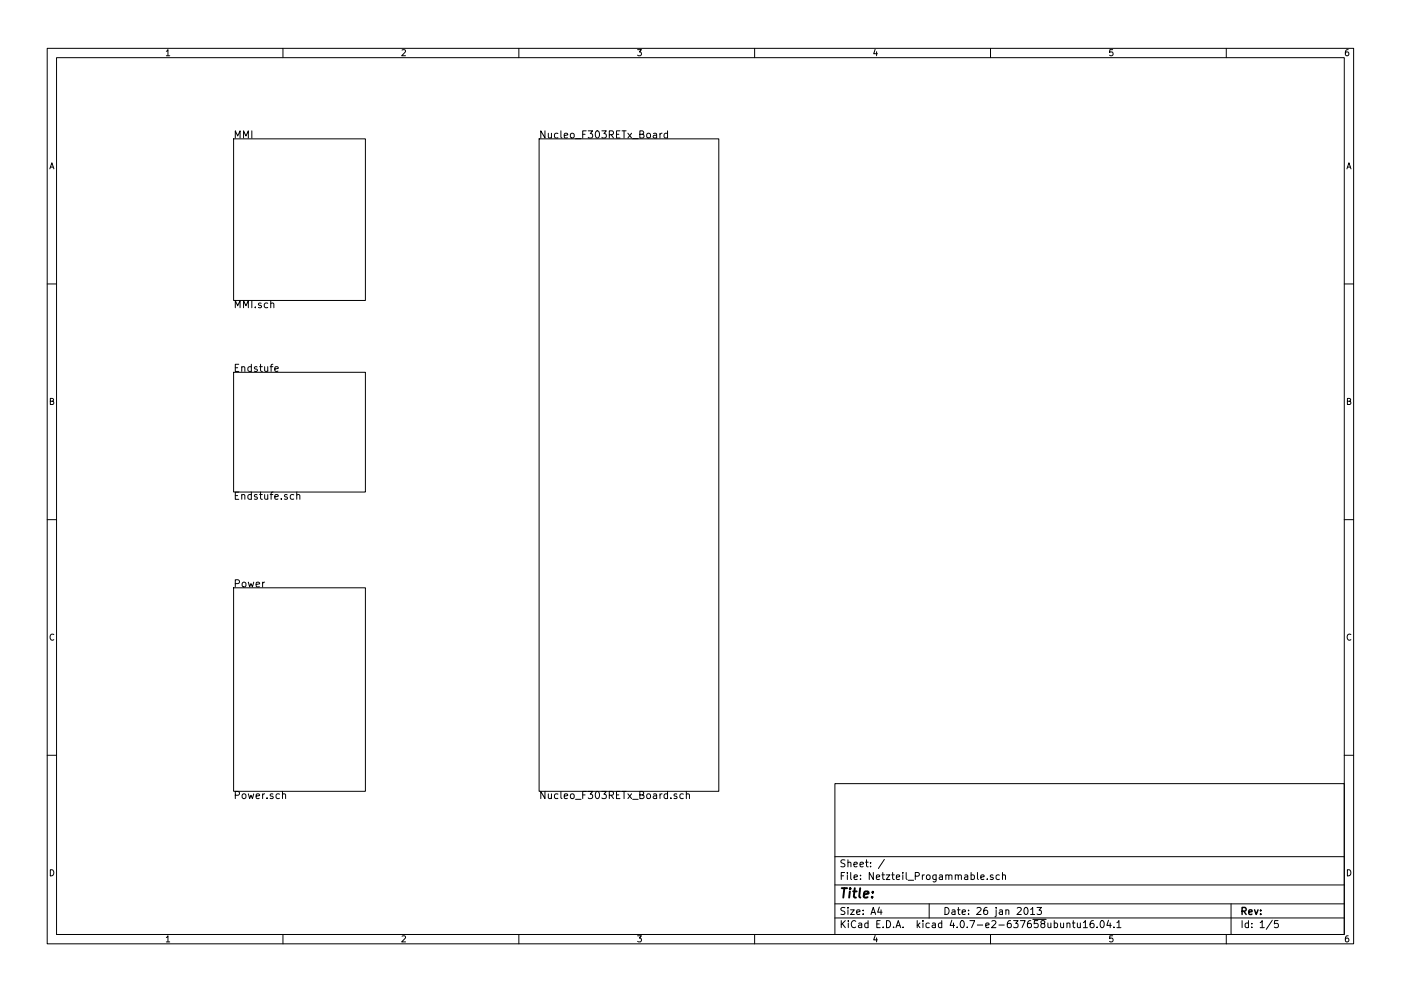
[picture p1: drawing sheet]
<svg xmlns="http://www.w3.org/2000/svg" width="297mm" height="210mm" viewBox="0 0 297 210" stroke-linecap="round" stroke-linejoin="round" font-family="sans-serif">
<g fill="none" stroke="#000" stroke-width=".21">
<path d="M10 10.3h277v189.9h-277zM12 12.2h273v186.1h-273zM35.3 10.9l.3-.4v1.3M35.3 11.8h.7M60 10.3v1.9M85.2 10.6l.5-.1 .3 .4-.8 .9h.8M110 10.3v1.9M135.2 10.5h.8l-.4 .5 .3 .1 .1 .2-.1 .4-.2 .1-.5-.1M160 10.3v1.9M185.5 10.5l-.3 .9h.8M185.9 11v.8M210 10.3v1.9"/>
<path d="M235.9 10.5h-.6v.6h.6l.1 .5-.3 .2-.4-.1M260 10.3v1.9M285.9 10.5l-.4 .1-.2 .2-.1 .8 .3 .2 .4-.1 .1-.4-.1-.2-.4-.1-.3 .3M10.6 35.8l.4-1.3 .4 1.3M10.7 35.5h.6M49.5 29.5h28v34.2h-28zM49.9 29.3v-1.5l.5 1 .5-1v1.5M51.6 29.3v-1.5l.5 1 .6-1v1.5M53.4 27.8v1.5M114.3 29.5h38.1v138.4h-38.1zM115.5 27.8v1.5l-.8-1.5v1.5M116.3 28.3v.9l.4 .1 .2-.2"/>
<path d="M116.9 28.3v1M118.3 28.3h-.4l-.3 .3 .1 .6h.6M118.9 27.8v1.3l.3 .2M119.6 28.8l.8-.2-.1-.3h-.4l-.3 .2 .1 .7h.6M121 28.4l.2-.1 .5 .1v.6l-.1 .2-.4 .1-.2-.2zM122 29.4h1.2M123.5 28.5h.6M124.3 27.8h-.8v1.5M124.7 27.8h1l-.6 .5 .6 .3-.1 .5-.3 .2-.6-.2M126.4 27.9l.2-.1a.81 .81 0 0 1 .5 .7 .81 .81 0 0 1-.5 .8l-.2-.2-.2-.4zM127.6 27.8h.9l-.5 .5 .5 .3v.5l-.3 .2-.6-.2M129.2 28.6l.7-.1 .2-.2-.1-.4-.2-.1h-.6v1.5"/>
<path d="M129.6 28.6l.5 .7M130.7 28.5h.5M131.4 27.8h-.7v1.5h.7M131.9 27.8h.8M132.3 27.8v1.5M133.1 28.3l.8 1M133.9 28.3l-.8 1M134.1 29.4h1.2M135.7 28.5l.6-.1 .2-.2-.1-.3-.7-.1v1.5h.5l.4-.3v-.2l-.4-.3M137.2 28.4l.2-.1 .4 .1 .1 .6-.1 .2-.4 .1-.2-.2zM138.6 28.3h.5l.1 1M139.2 28.6l-.6 .2a.3 .3 0 0 0 .1 .5l.5-.1"/>
<path d="M139.9 28.3v1M140.4 28.3l-.5 .3M141.5 28.3h-.4l-.3 .3 .1 .6h.6M141.5 27.8v1.5M285.6 35.8l.4-1.3 .4 1.3M285.7 35.5h.6M10 60.2h2M49.5 79h28v25.4h-28zM49.9 65.3v-1.5l.5 1.1 .5-1.1v1.5M49.9 78h.5M50.6 77.3h-.7v1.5h.7M51.3 77.9a.36 .36 0 0 1 .6 .1v.8"/>
<path d="M51.3 77.8v1M51.6 65.3v-1.5l.5 1.1 .6-1.1v1.5M53.3 77.9l-.4-.1-.3 .3 .1 .6h.6M53.3 77.3v1.5M53.4 63.8v1.5M54.1 65.1v.2M54.5 77.9l-.3-.1-.3 .2 .1 .2 .5 .2v.3h-.6M55 77.8h.6M55.2 77.3v1.3l.4 .2M55.4 64.4l-.4-.1-.2 .2 .1 .2 .5 .2v.3h-.6M56.1 77.8l.1 .9 .3 .1 .3-.1M56.8 64.4l-.5-.1-.3 .3 .2 .6h.6"/>
<path d="M56.8 77.8v1M57.3 77.8h.6M57.4 64.4h.1a.36 .36 0 0 1 .6 .1v.8M57.4 63.8v1.5M57.9 77.3l-.4 .2v1.3M58.3 78.3l.7-.1-.1-.3-.4-.1-.2 .2v.7h.6M285 60.2h2M10.7 85.1h.5l.1-.5-.6-.1v1.3h.5l.2-.4-.3-.3M285.7 85.1h.5l.1-.5-.6-.1v1.3h.5l.2-.4-.3-.3M10 110.3h2M49.9 105.2h.5M50.6 104.4h-.7v1.5h.7"/>
<path d="M51.3 105.1v-.1a.36 .36 0 0 1 .6 .2v.7M51.3 104.9v1M53.3 105l-.4-.1-.3 .3 .1 .7h.6M53.3 104.4v1.5M54.5 105l-.3-.1-.3 .3 .1 .2 .5 .1v.4h-.6M55 104.9h.6M55.2 104.4v1.3l.4 .2M56.1 104.9l.1 1h.3l.3-.1M56.8 104.9v1M57.3 104.9h.6M57.9 104.4l-.4 .2v1.3M58.3 105.4l.7-.1-.1-.3-.4-.1-.2 .3v.7h.6"/>
<path d="M59.6 105.8v.1M60.9 105l-.4-.1-.2 .3 .1 .2 .5 .1v.4h-.6M62.3 105l-.5-.1-.3 .3 .2 .7h.6M62.9 105.1l.1-.1a.36 .36 0 0 1 .6 .2v.7M62.9 104.4v1.5M285 110.3h2M11.4 134.6a.58 .58 0 0 0-.8 .6 .58 .58 0 0 0 .8 .5M49.5 124.7h28v43.2h-28zM49.9 123.8l.7-.1 .2-.2-.1-.3-.2-.2h-.6v1.5M51.4 123.7l.2-.2 .5 .2v.6l-.1 .2h-.4l-.2-.1zM52.7 123.5l.2 1 .3-.7 .3 .7 .3-1M54.3 124l.7-.1v-.3l-.5-.1-.2 .2 .1 .8h.6"/>
<path d="M55.7 123.5v1M56.1 123.5l-.4 .3M286.4 134.6a.58 .58 0 0 0-.8 .6 .58 .58 0 0 0 .8 .5M10 160.2h2M49.9 168.7h.7l.2-.3-.1-.3-.2-.2h-.6v1.5M51.5 168.5l.3-.1 .3 .3v.5l-.3 .2-.5-.2zM52.7 168.4l.2 1 .3-.7 .3 .7 .3-1M54.3 168.9l.7-.1v-.3l-.5-.1-.2 .3 .1 .7h.6M55.7 168.4v1M56.1 168.4l-.4 .3M56.6 169.3v.1M57.9 168.5l-.4-.1-.2 .3 .1 .2 .5 .1v.4h-.6"/>
<path d="M59.3 168.5l-.5-.1-.3 .3 .2 .7h.6M59.9 168.6l.1-.1a.36 .36 0 0 1 .6 .2v.7M59.9 167.9v1.5M115.5 167.9v1.5l-.8-1.5v1.5M116.3 168.4v1h.4l.2-.1M116.9 168.4v1M118.3 168.5l-.4-.1-.3 .3 .1 .7h.6M118.9 167.9v1.3l.3 .2M119.6 168.9l.8-.1-.1-.3-.4-.1-.3 .3 .1 .7h.6M121 168.6l.2-.2 .5 .2v.6l-.1 .2h-.4l-.2-.1zM122 169.6h1.2M123.5 168.7h.6"/>
<path d="M124.3 167.9h-.8v1.5M124.7 167.9h1l-.6 .6 .6 .3-.1 .5-.3 .1-.6-.1M126.4 168.1l.2-.2a.81 .81 0 0 1 .5 .8 .81 .81 0 0 1-.5 .7l-.2-.1-.2-.4zM127.6 167.9h.9l-.5 .6 .5 .3v.5l-.3 .1-.6-.1M129.2 168.7h.7l.2-.3-.1-.3-.2-.2h-.6v1.5M129.6 168.7l.5 .7M130.7 168.7h.5M131.4 167.9h-.7v1.5h.7M131.9 167.9h.8M132.3 167.9v1.5M133.1 168.4l.8 1M133.9 168.4l-.8 1"/>
<path d="M134.1 169.6h1.2M135.7 168.7l.6-.1 .2-.3-.1-.2-.7-.2v1.5h.5l.4-.2v-.3l-.4-.2M137.2 168.6l.2-.2 .4 .2 .1 .6-.1 .2h-.4l-.2-.1zM138.6 168.5h.5l.1 .9M139.2 168.8l-.6 .1a.3 .3 0 0 0 .1 .5h.5M139.9 168.4v1M140.4 168.4l-.5 .3M141.5 168.5l-.4-.1-.3 .3 .1 .7h.6M141.5 167.9v1.5M142.2 169.3v.1M143.5 168.5l-.4-.1-.2 .3 .1 .2 .5 .1v.4h-.6M144.9 168.5l-.5-.1-.3 .3 .2 .7h.6"/>
<path d="M145.5 168.6l.1-.1a.36 .36 0 0 1 .6 .2v.7M145.5 167.9v1.5M177 166.3h108v32h-108zM285 160.2h2M10.7 184.5a.65 .65 0 0 1 .7 .7 .65 .65 0 0 1-.7 .6zM35.3 198.9l.3-.4v1.3M35.3 199.8h.7M60 198.3v1.9M85.2 198.6l.5-.1 .3 .4-.8 .9h.8M110 198.3v1.9M135.2 198.5h.8l-.4 .5 .3 .1 .1 .2-.1 .4-.2 .1-.5-.1M160 198.3v1.9"/>
<path d="M177 194.8h108M177 191.8h108M177 187.8h108M177 181.8h108M178.4 195.3v1.5M178.4 185.8h.5M178.6 196l.6 .8M179.1 185.1h-.7v1.5M179.1 192.6l-.5-.1-.3 .3 .1 .3 .7 .4v.4l-.2 .1-.6-.1M179.1 182.5l-.5-.1-.3 .3 .1 .3 .7 .4v.4l-.2 .1-.6-.1M179.2 195.3l-.8 .9M179.7 185.1v.2"/>
<path d="M179.7 185.6v1M179.8 192.5v.2M179.8 183.1l.2-.2 .4 .1v.9M179.8 182.4v1.5M179.8 193v1M179.9 195.3v.2M179.9 195.8v1M180.3 193h.8l-.8 1h.8M180.4 185.1v1.3l.2 .2M181.1 183.4l.7-.1-.1-.3-.4-.1-.2 .2v.7h.6M181.1 186.1l.7-.1-.1-.3-.4-.1-.2 .2 .1 .7h.5M181.4 195.5a.71 .71 0 0 0-1 .5 .71 .71 0 0 0 .8 .8l.2-.1"/>
<path d="M181.6 193.5l.7-.1v-.3l-.4-.1-.3 .2 .1 .7h.6M182.1 195.9h.6v.9M182.3 183.4l.8-.1-.1-.3-.4-.1-.3 .2 .1 .7h.6M182.4 186.5v.1M182.4 185.7v.1M182.7 196.2l-.7 .3 .2 .3 .5-.1M183 193.9v.1M183 193.1v.1M183.5 182.9h.6M183.7 182.4v1.3l.4 .2M184 195.9l-.4-.1-.3 .3 .1 .6 .2 .1 .4-.1M184 195.3v1.5"/>
<path d="M184.6 183.8v.1M184.6 183v.1M184.7 194l.4-1.5 .5 1.5M184.8 193.6h.7M185.2 185.1v1.5l-.9-1.5v1.5M185.5 198.5l-.3 .9h.8M185.8 186.1l.7-.1v-.3l-.5-.1-.2 .2 .1 .7h.6M185.9 199v.8M185.9 196h.5M186.4 192.5l-.3 1h.9M186.6 195.3h-.7v1.5h.7M186.8 193v1"/>
<path d="M187 185.6h.5M187.2 185.1v1.3l.3 .2M187.2 196.7v.1M187.5 182.3l-1.3 2M187.9 185.6h.8l-.8 1h.8M188 195.3a.76 .76 0 0 1 .8 .8 .76 .76 0 0 1-.8 .7zM189.1 185.6h.5M189.3 185.1v1.3l.3 .2M189.5 196.7v.1M190 196.8l.4-1.5 .6 1.5M190 186.1l.8-.1-.1-.3-.4-.1-.3 .2 .1 .7h.6M190.1 196.4h.7"/>
<path d="M191.4 185.1v.2M191.4 185.6v1M191.5 196.7v.1M192.1 185.1v1.3l.2 .2M192.6 186.8h1.1M194.1 185.9l.7-.1 .1-.2-.1-.3-.2-.2h-.5v1.5M194.5 195.3v1.5M194.6 196.3l.4 .5M195 195.8l-.5 .6M195.6 185.6v1M195.7 195.3v.2M195.7 195.8v1"/>
<path d="M196 185.6l-.4 .3M196.5 185.7l.2-.1 .4 .1 .1 .6-.1 .2-.4 .1-.2-.1zM197 191.8v3M197 195.9l-.4-.1-.3 .3 .1 .6 .2 .1 .4-.1M197.7 195.9h.6v.9M198.3 196.2l-.7 .3 .2 .3 .5-.1M198.5 185.6l-.1 1.4-.2 .1-.4-.1M198.5 185.7l-.5-.1-.2 .3v.6l.2 .1 .5-.1M199.2 185.7h.6v.9M199.7 195.9l-.5-.1-.2 .3v.6l.2 .1 .5-.1M199.7 195.3v1.5M199.8 186l-.7 .3 .2 .3 .5-.1"/>
<path d="M200.4 192.5a.76 .76 0 0 1 .8 .8 .76 .76 0 0 1-.8 .7zM200.5 185.7l.2-.1 .4 .1 .1 .9M200.5 185.6v1M201.2 185.8l.2-.2 .4 .1v.9M201.8 195.2l-.4 1.1h1M201.9 193.1h.5l.1 .9M202.2 195.8v1M202.5 193.4l-.7 .3 .2 .3 .5-.1M202.5 185.7l.2-.1 .4 .1 .1 .9M202.5 185.6v1M202.9 196.7v.1M203 193h.6"/>
<path d="M203.2 185.8l.2-.2 .4 .1v.9M203.2 192.5v1.3l.4 .2M203.8 195.4l.1-.1a.8 .8 0 0 1 .6 .8 .8 .8 0 0 1-.6 .7 .97 .97 0 0 1-.1-1.4zM204 193.5l.7-.1-.1-.3-.4-.1-.2 .2 .1 .7h.5M204.5 185.7h.6l.1 .9M205.1 196.7v.1M205.2 186l-.7 .3 .2 .3 .5-.1M205.4 193.9v.1M205.4 193.1v.1M205.6 195.3h1.1l-.7 1.5M205.9 185.7l.4-.1 .3 .3-.1 .6h-.6M205.9 185.1v1.5"/>
<path d="M207.1 192.7l.6-.2 .3 .5-.9 1h.9M207.2 196.3h1.2M207.2 185.1v1.3l.2 .2M207.9 186.1l.8-.1-.1-.3-.4-.1-.3 .2 .1 .7h.6M209 196.3l.7-.1v-.3l-.5-.1-.2 .2 .1 .7h.6M209.3 192.5l-.5 .1a1.11 1.11 0 0 0-.1 1.3l.4 .1 .2-.1 .1-.5-.3-.3-.4 .1-.1 .2M209.3 186.5v.1M210 198.3v1.9M210.3 195.5l.6-.2 .3 .5-1 1h1M210.5 185.7l-.3-.1-.2 .2v.2l.5 .2v.3h-.5M211.2 193v1.3l-.3 .2M211.2 192.5v.2"/>
<path d="M211.8 196.3h1.1M211.9 185.7l-.4-.1-.3 .3 .1 .6 .2 .1 .4-.1M211.9 193.1h.6v.9M212.5 193.4l-.7 .3 .3 .3 .4-.1M212.5 185.7l.3-.1 .3 .1 .1 .9M212.5 185.1v1.5M213.3 193.2l.2-.2 .3 .1 .1 .9M213.3 193v1M214.3 195.3l-.5 .1a1.11 1.11 0 0 0-.1 1.3l.4 .1 .3-.1v-.5l-.3-.3-.4 .1-.1 .2M214.9 195.3h.9l-.5 .6 .5 .1v.7l-.2 .1-.7-.1M215.7 192.7l.6-.2 .2 .5-.9 1h.9M216.3 195.3h1l-.6 1.5"/>
<path d="M217.2 192.7l.2-.2a.8 .8 0 0 1 .6 .8 .8 .8 0 0 1-.6 .7l-.3-.5zM218.5 193l.4-.5v1.5M218.5 194h.9M218.5 195.3l-.4 .1a1.11 1.11 0 0 0-.1 1.3l.4 .1 .2-.1 .1-.5-.3-.3-.4 .1-.2 .2M219 195.1h2.8M219.9 192.5h.9l-.5 .6 .4 .1v.7l-.2 .1-.6-.1M220 195.3h-.7v.7h.7l.1 .2-.1 .5-.2 .1-.5-.1M221 196l-.3-.3 .1-.2 .2-.2 .4 .1 .1 .2v.2l-.5 .2-.3 .3 .1 .4 .2 .1h.3l.2-.3v-.2l-.2-.3M222.2 195.8v.9l.4 .1 .2-.1M222.8 195.8v1M223.5 195.9l.5-.1 .2 .3-.1 .6h-.6M223.5 195.3v1.5"/>
<path d="M224.9 195.8v.9l.4 .1 .2-.1M225.5 195.8v1M226.2 196l.2-.2 .4 .1v.9M226.2 195.8v1M227.4 195.8h.5M227.6 195.3v1.3l.3 .2M228.4 195.8l.1 .9 .4 .1 .2-.1M229.1 195.8v1M229.7 195.8l.4-.5v1.5M229.7 196.8h.9M231.8 195.3l-.4 .1a1.11 1.11 0 0 0-.1 1.3l.4 .1 .2-.1 .1-.5-.3-.3-.4 .1-.2 .2M232.6 196.7v.1"/>
<path d="M233.4 195.5l.2-.2a.8 .8 0 0 1 .5 .8 .8 .8 0 0 1-.5 .7l-.4-.5zM235 195.2l-.3 1.1h.9M235.4 195.8v1M235.9 198.5h-.6v.7l.6-.1 .1 .5-.3 .2-.4-.1M236.2 196.7v.1M236.8 195.8l.4-.5v1.5M236.8 196.8h.9M260 198.3v1.9M261 191.8v6.5M263.3 195.3v1.5M264.7 195.9l-.4-.1-.3 .3 .1 .6 .2 .1 .4-.1M264.7 195.3v1.5"/>
<path d="M265.4 196.7v.1M265.4 195.9v.1M267.2 195.8l.4-.5v1.5M267.2 196.8h.8M269.7 195.2l-1.2 2M271 195.3h-.7l-.1 .7h.7l.1 .2v.5l-.2 .1-.6-.1M285.7 184.5a.65 .65 0 0 1 .7 .7 .65 .65 0 0 1-.7 .6zM285.9 198.5l-.4 .1-.2 .3-.1 .7 .3 .2 .4-.1 .1-.4-.1-.2-.4-.1-.3 .3"/>
</g>
<path d="M263.3 193.3l.8-.1 .1-.2-.1-.3-.2-.2h-.6v1.5M263.7 193.3l.5 .7M264.8 193.5l.7-.1-.1-.3-.4-.1-.2 .2v.7h.6M266 193l.3 1 .4-1M267.3 193.9v.1M267.3 193.1v.1" fill="none" stroke="#000" stroke-width=".3"/>
<path d="M178.5 188.4h1.1M179 188.4l-.2 2M180.2 189.1l-.2 1.3M180.3 188.4l-.1 .2 .2-.1-.1-.1-.1 .2M180.9 189.1h.7M181.2 188.4l-.2 1.8 .1 .1 .4 .1M182.4 188.4l-.2 1.8 .2 .2M183.2 189.8l.9-.2v-.4l-.6-.1-.3 .3v.9h.7M184.9 190.3v.1M185.1 189.2l-.1 .2-.1-.1 .2-.1-.1 .2" fill="none" stroke="#000" stroke-width=".41"/>
</svg>
